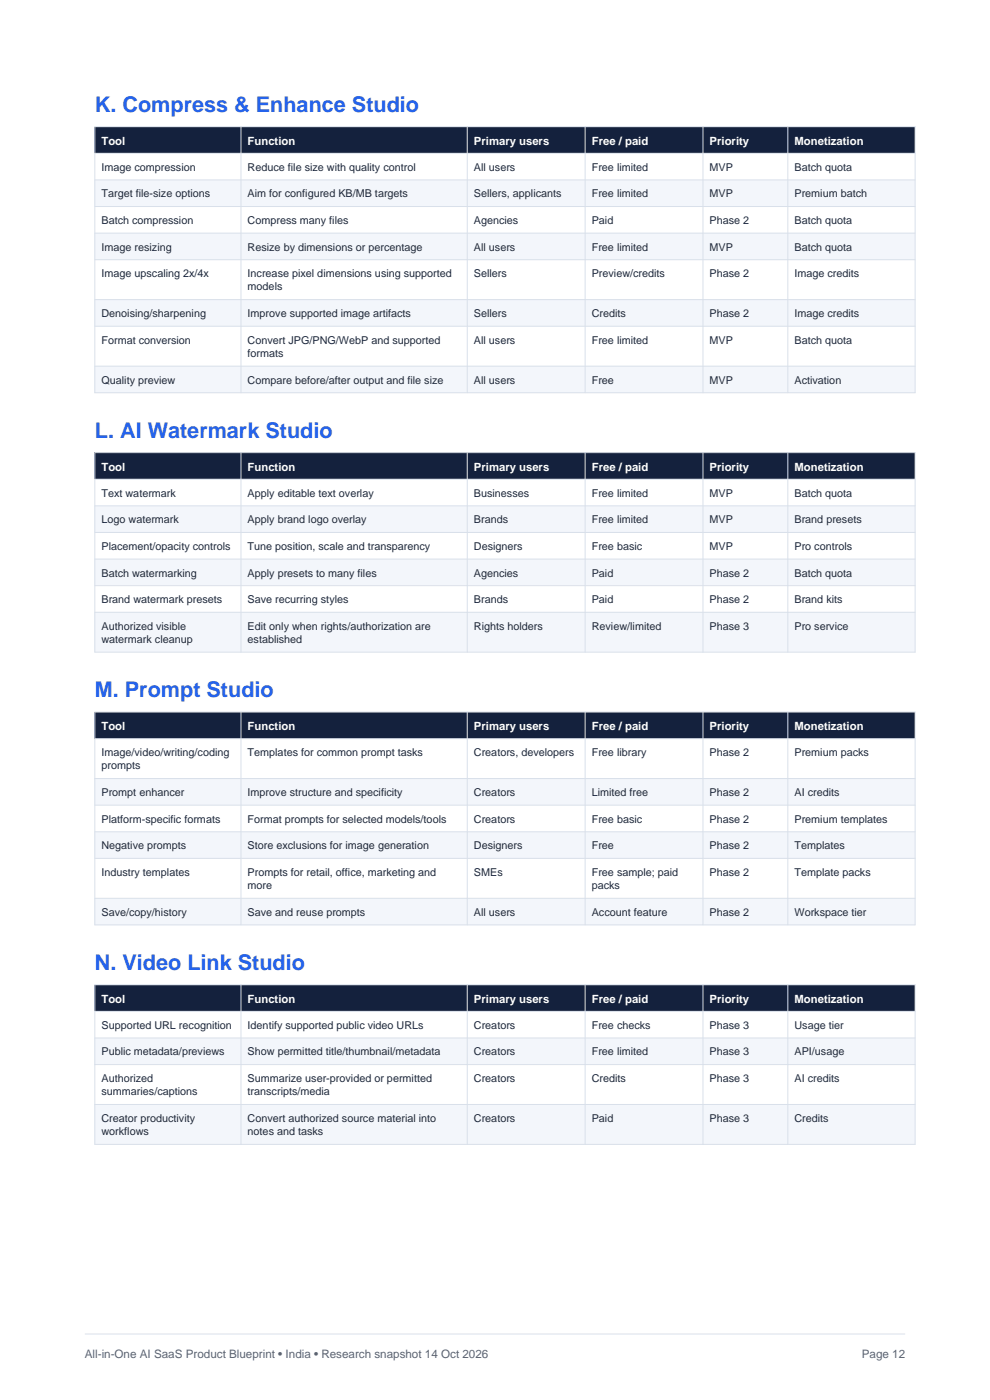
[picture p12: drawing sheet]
<svg xmlns="http://www.w3.org/2000/svg" width="210mm" height="297mm" viewBox="0 0 210 297" stroke-linecap="round" stroke-linejoin="round" font-family="sans-serif">
<defs><g id="words">
<g font-size="4.6" fill="#2563eb">
<text x="20.1" y="23.7">K. Compress &amp; Enhance Studio</text>
<text x="20.1" y="92.8">L. AI Watermark Studio</text>
<text x="20.1" y="147.9">M. Prompt Studio</text>
<text x="20.1" y="205.7">N. Video Link Studio</text>
</g>
<g font-size="2.5" fill="#5b6472">
<text x="18" y="288">All-in-One AI SaaS Product Blueprint • India • Research snapshot 14 Oct 2026</text>
<text x="182.8" y="288">Page 12</text>
</g>
<g font-size="2.4" fill="#fff">
<text x="21.5" y="30.7">Tool</text>
<text x="52.5" y="30.7">Function</text>
<text x="100.5" y="30.7">Primary users</text>
<text x="125.5" y="30.7">Free / paid</text>
<text x="150.5" y="30.7">Priority</text>
<text x="168.5" y="30.7">Monetization</text>
<text x="21.5" y="99.8">Tool</text>
<text x="52.5" y="99.8">Function</text>
<text x="100.5" y="99.8">Primary users</text>
<text x="125.5" y="99.8">Free / paid</text>
<text x="150.5" y="99.8">Priority</text>
<text x="168.5" y="99.8">Monetization</text>
<text x="21.5" y="154.9">Tool</text>
<text x="52.5" y="154.9">Function</text>
<text x="100.5" y="154.9">Primary users</text>
<text x="125.5" y="154.9">Free / paid</text>
<text x="150.5" y="154.9">Priority</text>
<text x="168.5" y="154.9">Monetization</text>
<text x="21.5" y="212.7">Tool</text>
<text x="52.5" y="212.7">Function</text>
<text x="100.5" y="212.7">Primary users</text>
<text x="125.5" y="212.7">Free / paid</text>
<text x="150.5" y="212.7">Priority</text>
<text x="168.5" y="212.7">Monetization</text>
</g>
<g font-size="2.3" fill="#202938">
<text x="21.5" y="36.2">Image compression</text>
<text x="21.5" y="41.9">Target file-size options</text>
<text x="52.5" y="36.2">Reduce file size with quality control</text>
<text x="52.5" y="41.9">Aim for configured KB/MB targets</text>
<text x="100.5" y="36.2">All users</text>
<text x="100.5" y="41.9">Sellers, applicants</text>
<text x="125.5" y="36.2">Free limited</text>
<text x="125.5" y="41.9">Free limited</text>
<text x="150.5" y="36.2">MVP</text>
<text x="150.5" y="41.9">MVP</text>
<text x="168.5" y="36.2">Batch quota</text>
<text x="168.5" y="41.9">Premium batch</text>
<text x="21.5" y="47.5">Batch compression</text>
<text x="52.5" y="47.5">Compress many files</text>
<text x="100.5" y="47.5">Agencies</text>
<text x="125.5" y="47.5">Paid</text>
<text x="150.5" y="47.5">Phase 2</text>
<text x="168.5" y="47.5">Batch quota</text>
<text x="21.5" y="53.2">Image resizing</text>
<text x="52.5" y="53.2">Resize by dimensions or percentage</text>
<text x="100.5" y="53.2">All users</text>
<text x="125.5" y="53.2">Free limited</text>
<text x="150.5" y="53.2">MVP</text>
<text x="168.5" y="53.2">Batch quota</text>
<text x="21.5" y="58.8">Image upscaling 2x/4x</text>
<text x="52.5" y="58.8">Increase pixel dimensions using supported</text>
<text x="100.5" y="58.8">Sellers</text>
<text x="125.5" y="58.8">Preview/credits</text>
<text x="150.5" y="58.8">Phase 2</text>
<text x="168.5" y="58.8">Image credits</text>
<text x="52.5" y="61.6">models</text>
<text x="21.5" y="67.3">Denoising/sharpening</text>
<text x="52.5" y="67.3">Improve supported image artifacts</text>
<text x="100.5" y="67.3">Sellers</text>
<text x="125.5" y="67.3">Credits</text>
<text x="150.5" y="67.3">Phase 2</text>
<text x="168.5" y="67.3">Image credits</text>
<text x="21.5" y="72.9">Format conversion</text>
<text x="52.5" y="72.9">Convert JPG/PNG/WebP and supported</text>
<text x="52.5" y="75.7">formats</text>
<text x="100.5" y="72.9">All users</text>
<text x="125.5" y="72.9">Free limited</text>
<text x="150.5" y="72.9">MVP</text>
<text x="168.5" y="72.9">Batch quota</text>
<text x="21.5" y="81.4">Quality preview</text>
<text x="52.5" y="81.4">Compare before/after output and file size</text>
<text x="100.5" y="81.4">All users</text>
<text x="125.5" y="81.4">Free</text>
<text x="150.5" y="81.4">MVP</text>
<text x="168.5" y="81.4">Activation</text>
<text x="21.5" y="105.4">Text watermark</text>
<text x="52.5" y="105.4">Apply editable text overlay</text>
<text x="100.5" y="105.4">Businesses</text>
<text x="125.5" y="105.4">Free limited</text>
<text x="150.5" y="105.4">MVP</text>
<text x="168.5" y="105.4">Batch quota</text>
<text x="21.5" y="111">Logo watermark</text>
<text x="52.5" y="111">Apply brand logo overlay</text>
<text x="100.5" y="111">Brands</text>
<text x="125.5" y="111">Free limited</text>
<text x="150.5" y="111">MVP</text>
<text x="168.5" y="111">Brand presets</text>
<text x="21.5" y="116.7">Placement/opacity controls</text>
<text x="52.5" y="116.7">Tune position, scale and transparency</text>
<text x="100.5" y="116.7">Designers</text>
<text x="125.5" y="116.7">Free basic</text>
<text x="150.5" y="116.7">MVP</text>
<text x="168.5" y="116.7">Pro controls</text>
<text x="21.5" y="122.3">Batch watermarking</text>
<text x="52.5" y="122.3">Apply presets to many files</text>
<text x="100.5" y="122.3">Agencies</text>
<text x="125.5" y="122.3">Paid</text>
<text x="150.5" y="122.3">Phase 2</text>
<text x="168.5" y="122.3">Batch quota</text>
<text x="21.5" y="127.9">Brand watermark presets</text>
<text x="52.5" y="127.9">Save recurring styles</text>
<text x="100.5" y="127.9">Brands</text>
<text x="125.5" y="127.9">Paid</text>
<text x="150.5" y="127.9">Phase 2</text>
<text x="168.5" y="127.9">Brand kits</text>
<text x="21.5" y="133.6">Authorized visible</text>
<text x="21.5" y="136.4">watermark cleanup</text>
<text x="52.5" y="133.6">Edit only when rights/authorization are</text>
<text x="52.5" y="136.4">established</text>
<text x="100.5" y="133.6">Rights holders</text>
<text x="125.5" y="133.6">Review/limited</text>
<text x="150.5" y="133.6">Phase 3</text>
<text x="168.5" y="133.6">Pro service</text>
<text x="21.5" y="160.4">Image/video/writing/coding</text>
<text x="52.5" y="160.4">Templates for common prompt tasks</text>
<text x="100.5" y="160.4">Creators, developers</text>
<text x="125.5" y="160.4">Free library</text>
<text x="150.5" y="160.4">Phase 2</text>
<text x="168.5" y="160.4">Premium packs</text>
<text x="21.5" y="163.2">prompts</text>
<text x="21.5" y="168.9">Prompt enhancer</text>
<text x="52.5" y="168.9">Improve structure and specificity</text>
<text x="100.5" y="168.9">Creators</text>
<text x="125.5" y="168.9">Limited free</text>
<text x="150.5" y="168.9">Phase 2</text>
<text x="168.5" y="168.9">AI credits</text>
<text x="21.5" y="174.5">Platform-specific formats</text>
<text x="52.5" y="174.5">Format prompts for selected models/tools</text>
<text x="100.5" y="174.5">Creators</text>
<text x="125.5" y="174.5">Free basic</text>
<text x="150.5" y="174.5">Phase 2</text>
<text x="168.5" y="174.5">Premium templates</text>
<text x="21.5" y="180.2">Negative prompts</text>
<text x="21.5" y="185.8">Industry templates</text>
<text x="52.5" y="180.2">Store exclusions for image generation</text>
<text x="52.5" y="185.8">Prompts for retail, office, marketing and</text>
<text x="100.5" y="180.2">Designers</text>
<text x="100.5" y="185.8">SMEs</text>
<text x="125.5" y="180.2">Free</text>
<text x="125.5" y="185.8">Free sample; paid</text>
<text x="150.5" y="180.2">Phase 2</text>
<text x="150.5" y="185.8">Phase 2</text>
<text x="168.5" y="180.2">Templates</text>
<text x="168.5" y="185.8">Template packs</text>
<text x="52.5" y="188.6">more</text>
<text x="125.5" y="188.6">packs</text>
<text x="21.5" y="194.3">Save/copy/history</text>
<text x="52.5" y="194.3">Save and reuse prompts</text>
<text x="100.5" y="194.3">All users</text>
<text x="125.5" y="194.3">Account feature</text>
<text x="150.5" y="194.3">Phase 2</text>
<text x="168.5" y="194.3">Workspace tier</text>
<text x="21.5" y="218.3">Supported URL recognition</text>
<text x="52.5" y="218.3">Identify supported public video URLs</text>
<text x="100.5" y="218.3">Creators</text>
<text x="125.5" y="218.3">Free checks</text>
<text x="150.5" y="218.3">Phase 3</text>
<text x="168.5" y="218.3">Usage tier</text>
<text x="21.5" y="223.9">Public metadata/previews</text>
<text x="52.5" y="223.9">Show permitted title/thumbnail/metadata</text>
<text x="100.5" y="223.9">Creators</text>
<text x="125.5" y="223.9">Free limited</text>
<text x="150.5" y="223.9">Phase 3</text>
<text x="168.5" y="223.9">API/usage</text>
<text x="21.5" y="229.5">Authorized</text>
<text x="21.5" y="232.4">summaries/captions</text>
<text x="52.5" y="229.5">Summarize user-provided or permitted</text>
<text x="52.5" y="232.4">transcripts/media</text>
<text x="100.5" y="229.5">Creators</text>
<text x="125.5" y="229.5">Credits</text>
<text x="150.5" y="229.5">Phase 3</text>
<text x="168.5" y="229.5">AI credits</text>
<text x="21.5" y="238">Creator productivity</text>
<text x="52.5" y="238">Convert authorized source material into</text>
<text x="100.5" y="238">Creators</text>
<text x="125.5" y="238">Paid</text>
<text x="150.5" y="238">Phase 3</text>
<text x="168.5" y="238">Credits</text>
<text x="21.5" y="240.8">workflows</text>
<text x="52.5" y="240.8">notes and tasks</text>
</g>
</g></defs>
<path d="M18 283h174" fill="none" stroke="#d9e0ea" stroke-width=".21"/>
<path d="M20.1 26.9h174v5.6h-174z" fill-rule="evenodd" fill="#14213d"/>
<path d="M20.1 32.5h174v5.7h-174z" fill-rule="evenodd" fill="#fff"/>
<path d="M20.1 38.2h174v5.6h-174z" fill-rule="evenodd" fill="#f3f6fb"/>
<path d="M20.1 43.8h174v5.7h-174z" fill-rule="evenodd" fill="#fff"/>
<path d="M20.1 49.5h174v5.6h-174z" fill-rule="evenodd" fill="#f3f6fb"/>
<path d="M20.1 55.1h174v8.5h-174z" fill-rule="evenodd" fill="#fff"/>
<path d="M20.1 63.6h174v5.6h-174z" fill-rule="evenodd" fill="#f3f6fb"/>
<path d="M20.1 69.2h174v8.5h-174z" fill-rule="evenodd" fill="#fff"/>
<path d="M20.1 77.7h174v5.6h-174z" fill-rule="evenodd" fill="#f3f6fb"/>
<g fill="none" stroke="#d9e0ea" stroke-width=".21">
<path d="M20.1 26.9h174v56.4h-174zM20.1 32.5h174M20.1 38.2h174M51.1 26.9v56.4M99.1 26.9v56.4M124.1 26.9v56.4M149.1 26.9v56.4M167.1 26.9v56.4M20.1 43.8h174M20.1 49.5h174M20.1 55.1h174M20.1 63.6h174"/>
<path d="M20.1 69.2h174M20.1 77.7h174"/>
</g>
<path d="M20.1 96h174v5.7h-174z" fill-rule="evenodd" fill="#14213d"/>
<path d="M20.1 101.7h174v5.6h-174z" fill-rule="evenodd" fill="#fff"/>
<path d="M20.1 107.3h174v5.7h-174z" fill-rule="evenodd" fill="#f3f6fb"/>
<path d="M20.1 113h174v5.6h-174z" fill-rule="evenodd" fill="#fff"/>
<path d="M20.1 118.6h174v5.6h-174z" fill-rule="evenodd" fill="#f3f6fb"/>
<path d="M20.1 124.2h174v5.7h-174z" fill-rule="evenodd" fill="#fff"/>
<path d="M20.1 129.9h174v8.5h-174z" fill-rule="evenodd" fill="#f3f6fb"/>
<path d="M20.1 96h174v42.4h-174zM51.1 96v42.4M99.1 96v42.4M124.1 96v42.4M149.1 96v42.4M167.1 96v42.4M20.1 101.7h174M20.1 107.3h174M20.1 113h174M20.1 118.6h174M20.1 124.2h174M20.1 129.9h174" fill="none" stroke="#d9e0ea" stroke-width=".21"/>
<path d="M20.1 151.1h174v5.6h-174z" fill-rule="evenodd" fill="#14213d"/>
<path d="M20.1 156.7h174v8.5h-174z" fill-rule="evenodd" fill="#fff"/>
<path d="M20.1 165.2h174v5.6h-174z" fill-rule="evenodd" fill="#f3f6fb"/>
<path d="M20.1 170.8h174v5.7h-174z" fill-rule="evenodd" fill="#fff"/>
<path d="M20.1 176.5h174v5.6h-174z" fill-rule="evenodd" fill="#f3f6fb"/>
<path d="M20.1 182.1h174v8.5h-174z" fill-rule="evenodd" fill="#fff"/>
<path d="M20.1 190.6h174v5.6h-174z" fill-rule="evenodd" fill="#f3f6fb"/>
<path d="M20.1 151.1h174v45.1h-174zM20.1 156.7h174M51.1 151.1v45.1M99.1 151.1v45.1M124.1 151.1v45.1M149.1 151.1v45.1M167.1 151.1v45.1M20.1 165.2h174M20.1 170.8h174M20.1 176.5h174M20.1 182.1h174M20.1 190.6h174" fill="none" stroke="#d9e0ea" stroke-width=".21"/>
<path d="M20.1 208.9h174v5.7h-174z" fill-rule="evenodd" fill="#14213d"/>
<path d="M20.1 214.6h174v5.6h-174z" fill-rule="evenodd" fill="#fff"/>
<path d="M20.1 220.2h174v5.6h-174z" fill-rule="evenodd" fill="#f3f6fb"/>
<path d="M20.1 225.8h174v8.5h-174z" fill-rule="evenodd" fill="#fff"/>
<path d="M20.1 234.3h174v8.5h-174z" fill-rule="evenodd" fill="#f3f6fb"/>
<path d="M20.1 208.9h174v33.9h-174zM20.1 214.6h174M51.1 208.9v33.9M99.1 208.9v33.9M124.1 208.9v33.9M149.1 208.9v33.9M167.1 208.9v33.9M20.1 220.2h174M20.1 225.8h174M20.1 234.3h174" fill="none" stroke="#d9e0ea" stroke-width=".21"/>
<use href="#words"/>
</svg>
